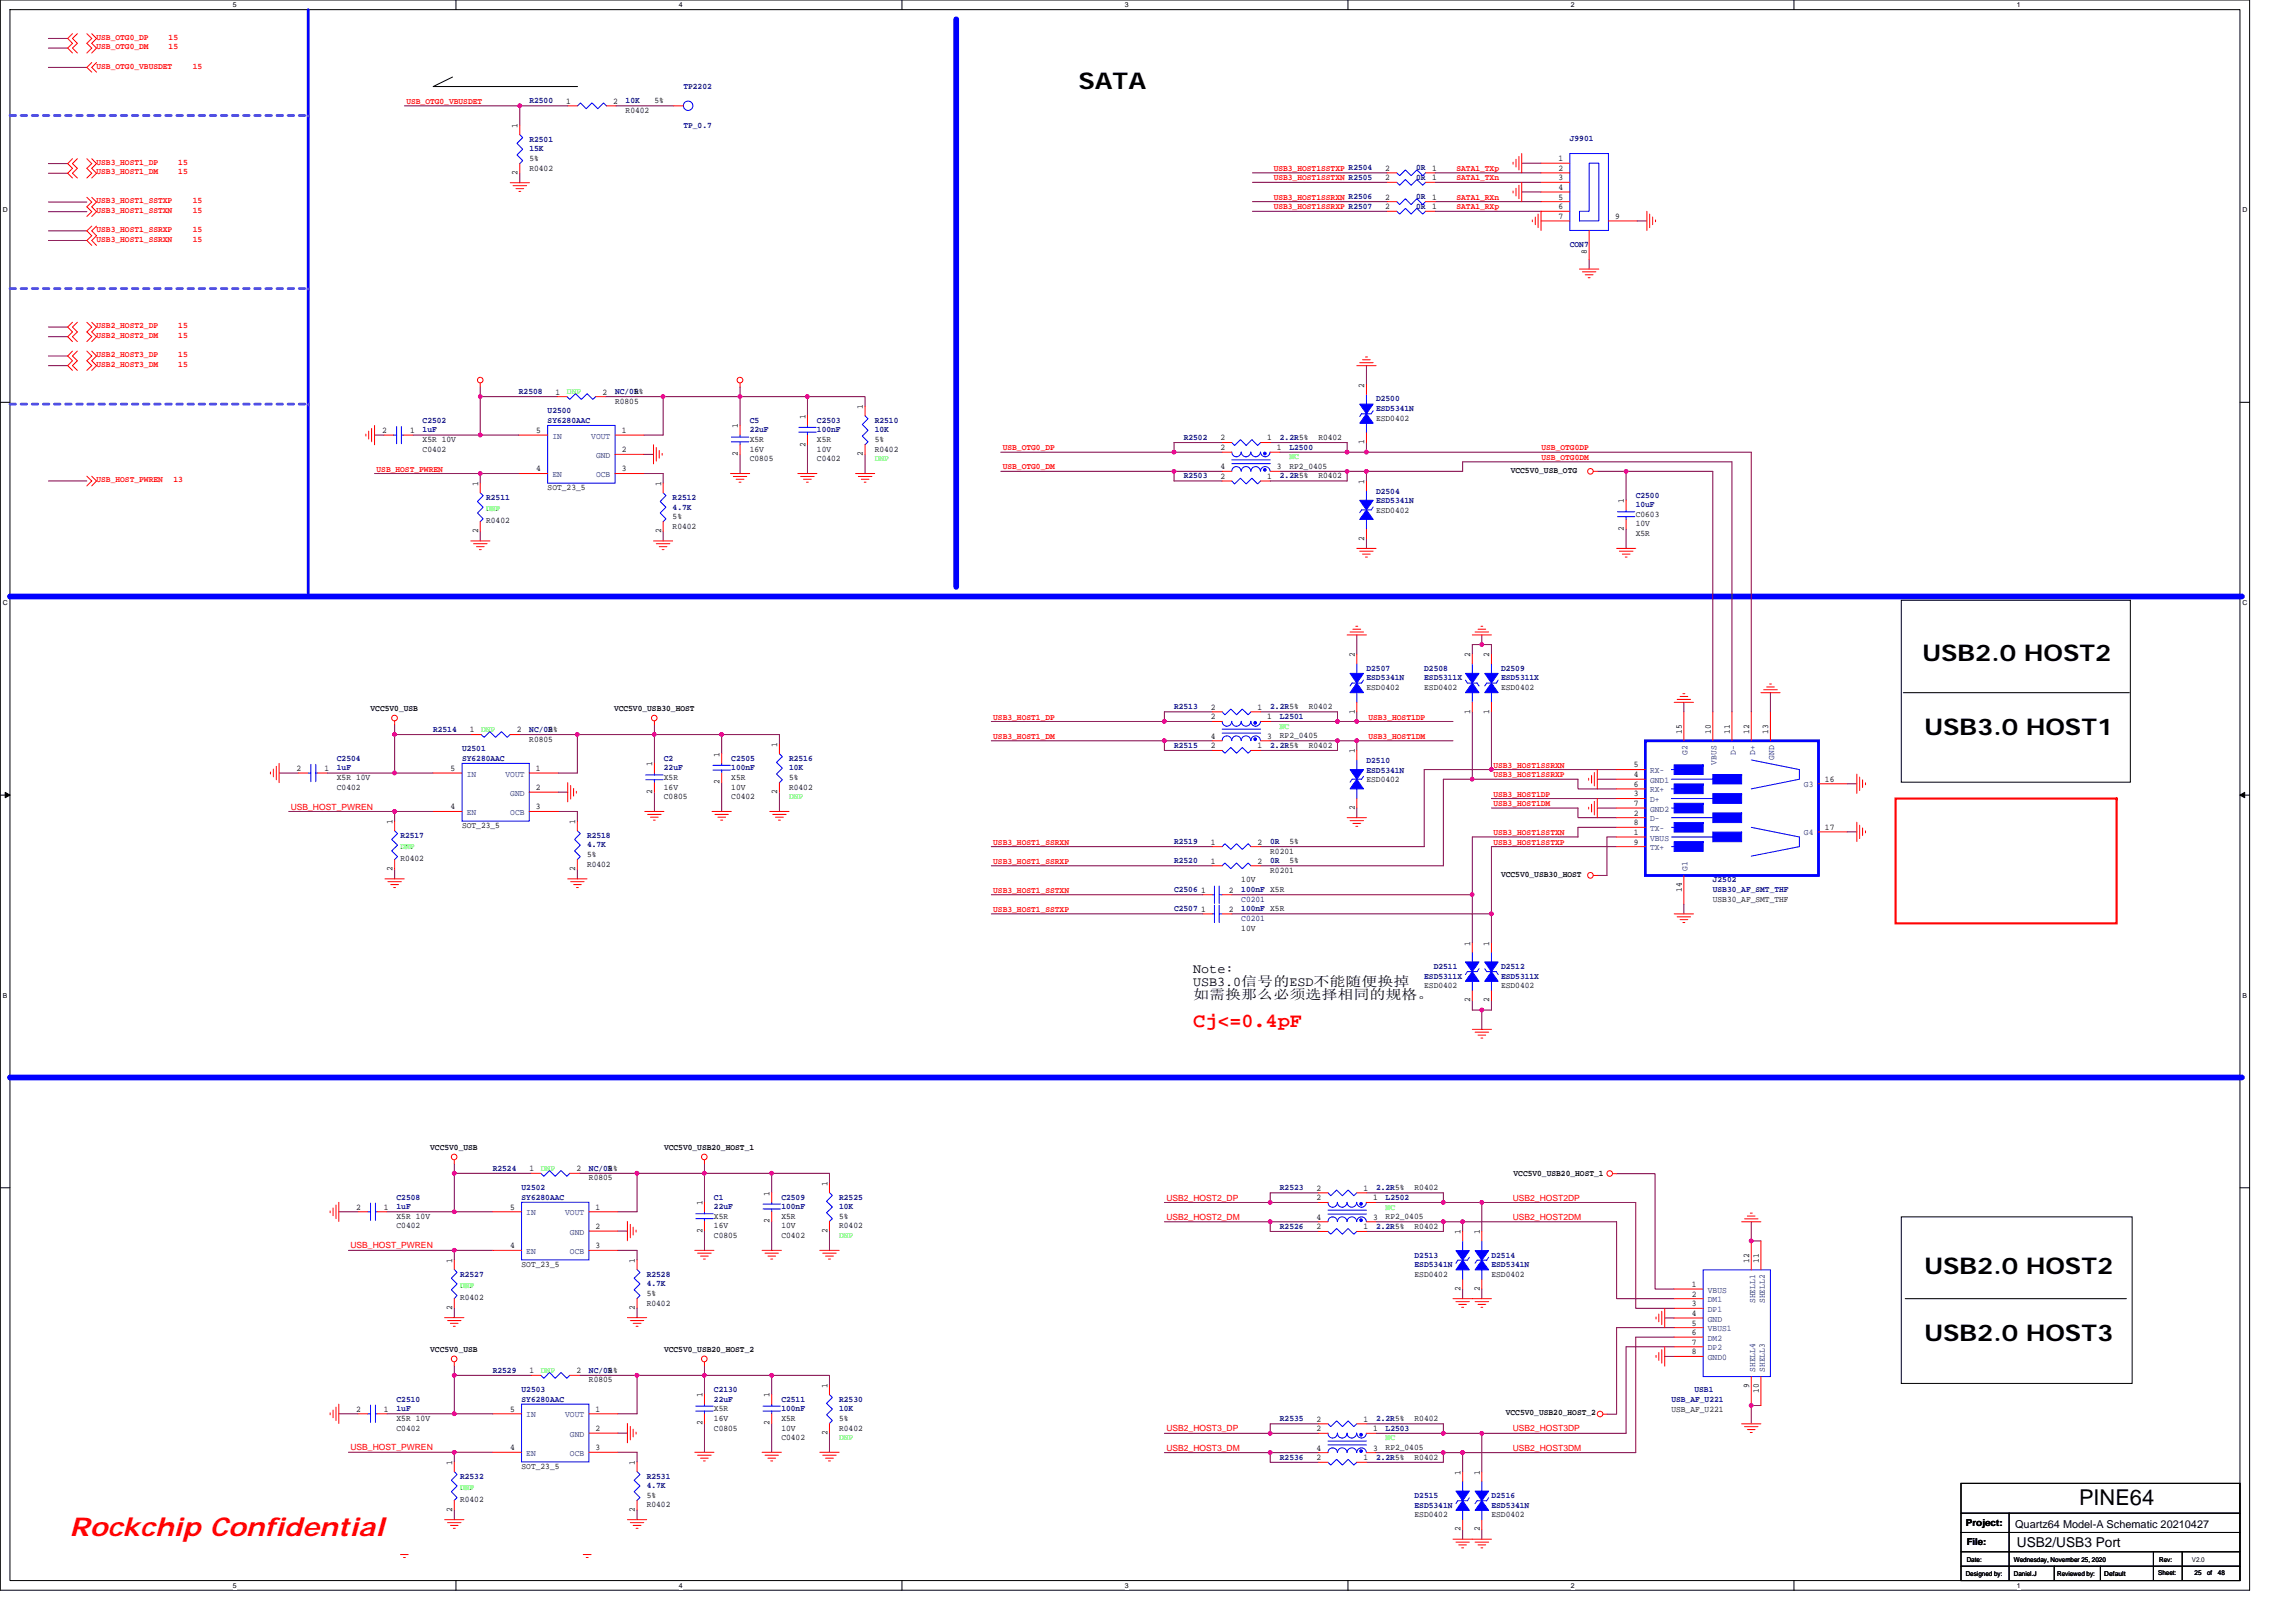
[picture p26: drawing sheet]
<svg xmlns="http://www.w3.org/2000/svg" width="297mm" height="210mm" viewBox="0 0 297 210" stroke-linecap="round" stroke-linejoin="round" font-family="sans-serif">
<defs><g id="words">
<text font-size="3.3" fill="#f00" x="9" y="198.7">Rockchip Confidential</text>
<g font-size="3">
<text x="139.5" y="11.5">SATA</text>
<text x="248.7" y="85.5">USB2.0 HOST2</text>
<text x="249" y="95.1">USB3.0 HOST1</text>
<text x="249" y="164.8">USB2.0 HOST2</text>
<text x="249" y="173.5">USB2.0 HOST3</text>
</g>
<text font-size="2.8" x="269" y="194.7">PINE64</text>
<text font-size="2.6" fill="#f00" x="154.4" y="132.9">Cj&lt;=0.4pF</text>
<text font-size="1.8" x="260.9" y="200.2">USB2/USB3 Port</text>
<g font-size="1.7">
<text x="154.4" y="125.8">Note:</text>
<text x="154.4" y="127.6">USB3.0信号的ESD不能随便换掉</text>
<text x="154.4" y="129.3">如需换那么必须选择相同的规格。</text>
</g>
<text font-size="1.4" x="260.7" y="197.7">Quartz64 Model-A Schematic 20210427</text>
<g font-size="1.2">
<text x="254.3" y="197.4">Project:</text>
<text x="254.4" y="199.9">File:</text>
</g>
<g font-size="1.1" fill="#f00">
<text x="12.5" y="5.1">USB_OTG0_DP</text>
<text x="21.8" y="5.1">15</text>
<text x="12.5" y="6.4">USB_OTG0_DM</text>
<text x="12.5" y="8.9">USB_OTG0_VBUSDET</text>
<text x="21.8" y="6.4">15</text>
<text x="24.9" y="8.9">15</text>
<text x="52.6" y="13.4">USB_OTG0_VBUSDET</text>
<text x="12.5" y="21.3">USB3_HOST1_DP</text>
<text x="12.5" y="22.6">USB3_HOST1_DM</text>
<text x="23.1" y="21.3">15</text>
<text x="23.1" y="22.6">15</text>
<text x="164.8" y="23.3">USB3_HOST1SSTXN R2505</text>
<text x="164.8" y="22.1">USB3_HOST1SSTXP R2504</text>
<text x="188.4" y="22.1">SATA1_TXp</text>
<text x="188.4" y="23.3">SATA1_TXn</text>
<text x="12.5" y="26.3">USB3_HOST1_SSTXP</text>
<text x="12.5" y="27.6">USB3_HOST1_SSTXN</text>
<text x="24.9" y="26.3">15</text>
<text x="24.9" y="27.6">15</text>
<text x="164.8" y="27.1">USB3_HOST1SSRXP R2507</text>
<text x="164.8" y="25.8">USB3_HOST1SSRXN R2506</text>
<text x="188.4" y="25.8">SATA1_RXn</text>
<text x="188.4" y="27.1">SATA1_RXp</text>
<text x="12.5" y="30">USB3_HOST1_SSRXP</text>
<text x="12.5" y="31.3">USB3_HOST1_SSRXN</text>
<text x="24.9" y="30">15</text>
<text x="24.9" y="31.3">15</text>
<text x="12.5" y="42.5">USB2_HOST2_DP</text>
<text x="12.5" y="43.7">USB2_HOST2_DM</text>
<text x="12.5" y="46.2">USB2_HOST3_DP</text>
<text x="12.5" y="47.5">USB2_HOST3_DM</text>
<text x="23.1" y="42.5">15</text>
<text x="23.1" y="43.7">15</text>
<text x="23.1" y="46.2">15</text>
<text x="23.1" y="47.5">15</text>
<text x="129.7" y="58.3">USB_OTG0_DP</text>
<text x="199.4" y="58.3">USB_OTG0DP</text>
<text x="199.4" y="59.5">USB_OTG0DM</text>
<text x="12.5" y="62.4">USB_HOST_PWREN</text>
<text x="22.5" y="62.4">13</text>
<text x="48.7" y="61">USB_HOST_PWREN</text>
<text x="129.7" y="60.7">USB_OTG0_DM</text>
<text x="128.5" y="93.1">USB3_HOST1_DP</text>
<text x="128.5" y="95.6">USB3_HOST1_DM</text>
<text x="177" y="93.1">USB3_HOST1DP</text>
<text x="177" y="95.6">USB3_HOST1DM</text>
<text x="193.2" y="99.3">USB3_HOST1SSRXN</text>
<text x="193.2" y="100.6">USB3_HOST1SSRXP</text>
<text x="37.6" y="104.7">USB_HOST_PWREN</text>
<text x="193.2" y="103.1">USB3_HOST1DP</text>
<text x="193.2" y="104.3">USB3_HOST1DM</text>
<text x="128.5" y="109.3">USB3_HOST1_SSRXN</text>
<text x="128.5" y="111.8">USB3_HOST1_SSRXP</text>
<text x="193.2" y="109.3">USB3_HOST1SSTXP</text>
<text x="193.2" y="108">USB3_HOST1SSTXN</text>
<text x="128.5" y="115.5">USB3_HOST1_SSTXN</text>
<text x="128.5" y="118">USB3_HOST1_SSTXP</text>
<text x="150.9" y="155.3">USB2_HOST2_DP</text>
<text x="195.7" y="155.3">USB2_HOST2DP</text>
<text x="45.3" y="161.5">USB_HOST_PWREN</text>
<text x="150.9" y="157.8">USB2_HOST2_DM</text>
<text x="195.7" y="157.8">USB2_HOST2DM</text>
<text x="150.9" y="185.2">USB2_HOST3_DP</text>
<text x="195.7" y="185.2">USB2_HOST3DP</text>
<text x="45.3" y="187.6">USB_HOST_PWREN</text>
<text x="150.9" y="187.7">USB2_HOST3_DM</text>
<text x="195.7" y="187.7">USB2_HOST3DM</text>
</g>
<g font-size="1.1" fill="#000080">
<text x="88.4" y="11.5">TP2202</text>
<text x="68.5" y="13.4">R2500</text>
<text x="80.9" y="13.4">10K</text>
<text x="88.4" y="16.6">TP_0.7</text>
<text x="68.5" y="18.3">R2501</text>
<text x="68.5" y="19.6">15K</text>
<text x="183.2" y="23.3">0R</text>
<text x="183.2" y="22">0R</text>
<text x="203.1" y="18.3">J9901</text>
<text x="183.2" y="27">0R</text>
<text x="183.2" y="25.7">0R</text>
<text x="203.1" y="32">CON7</text>
<text x="67.1" y="51">R2508</text>
<text x="70.9" y="53.5">U2500</text>
<text x="79.6" y="51">NC/0R</text>
<text x="178" y="51.9">D2500</text>
<text x="178" y="53.2">ESD5341N</text>
<text x="54.7" y="54.7">C2502</text>
<text x="54.7" y="56">1uF</text>
<text x="70.9" y="54.7">SY6280AAC</text>
<text x="97" y="54.7">C5</text>
<text x="97" y="56">22uF</text>
<text x="105.7" y="54.7">C2503</text>
<text x="105.7" y="56">100nF</text>
<text x="113.2" y="54.7">R2510</text>
<text x="113.2" y="56">10K</text>
<text x="153.1" y="56.9">R2502</text>
<text x="165.6" y="56.9">2.2R5%</text>
<text x="166.8" y="58.2">L2500</text>
<text x="62.9" y="64.7">R2511</text>
<text x="87" y="64.7">R2512</text>
<text x="87" y="65.9">4.7K</text>
<text x="153.1" y="61.9">R2503</text>
<text x="165.6" y="61.9">2.2R5%</text>
<text x="178" y="63.9">D2504</text>
<text x="178" y="65.1">ESD5341N</text>
<text x="211.6" y="64.4">C2500</text>
<text x="211.6" y="65.6">10uF</text>
<text x="176.8" y="86.8">D2507</text>
<text x="176.8" y="88">ESD5341N</text>
<text x="184.3" y="86.8">D2508</text>
<text x="184.3" y="88">ESD5311X</text>
<text x="194.2" y="86.8">D2509</text>
<text x="194.2" y="88">ESD5311X</text>
<text x="56" y="94.7">R2514</text>
<text x="68.5" y="94.7">NC/0R</text>
<text x="151.9" y="91.8">R2513</text>
<text x="164.3" y="91.8">2.2R5%</text>
<text x="165.6" y="93">L2501</text>
<text x="43.6" y="98.4">C2504</text>
<text x="43.6" y="99.7">1uF</text>
<text x="59.8" y="97.2">U2501</text>
<text x="59.8" y="98.4">SY6280AAC</text>
<text x="85.9" y="98.4">C2</text>
<text x="85.9" y="99.7">22uF</text>
<text x="94.6" y="98.4">C2505</text>
<text x="94.6" y="99.7">100nF</text>
<text x="102.1" y="98.4">R2516</text>
<text x="102.1" y="99.7">10K</text>
<text x="151.9" y="96.8">R2515</text>
<text x="164.3" y="96.8">2.2R5%</text>
<text x="176.8" y="98.7">D2510</text>
<text x="176.8" y="100">ESD5341N</text>
<text x="51.8" y="108.4">R2517</text>
<text x="75.9" y="108.4">R2518</text>
<text x="75.9" y="109.6">4.7K</text>
<text x="151.9" y="111.7">R2520</text>
<text x="151.9" y="109.2">R2519</text>
<text x="164.3" y="111.7">0R</text>
<text x="164.3" y="109.2">0R</text>
<text x="151.9" y="115.4">C2506</text>
<text x="151.9" y="117.9">C2507</text>
<text x="160.6" y="115.4">100nF X5R</text>
<text x="160.6" y="117.9">100nF X5R</text>
<text x="160.6" y="116.7">C0201</text>
<text x="160.6" y="119.1">C0201</text>
<text x="221.6" y="114.2">J2502</text>
<text x="221.6" y="115.4">USB30_AF_SMT_THF</text>
<text x="185.5" y="125.4">D2511</text>
<text x="194.2" y="125.4">D2512</text>
<text x="184.3" y="126.6">ESD5311X</text>
<text x="194.2" y="126.6">ESD5311X</text>
<text x="51.3" y="155.2">C2508</text>
<text x="63.7" y="151.5">R2524</text>
<text x="67.5" y="154">U2502</text>
<text x="67.5" y="155.2">SY6280AAC</text>
<text x="76.2" y="151.5">NC/0R</text>
<text x="92.4" y="155.2">C1</text>
<text x="101.1" y="155.2">C2509</text>
<text x="108.6" y="155.2">R2525</text>
<text x="165.6" y="154">R2523</text>
<text x="178" y="154">2.2R5%</text>
<text x="179.3" y="155.2">L2502</text>
<text x="51.3" y="156.5">1uF</text>
<text x="92.4" y="156.5">22uF</text>
<text x="101.1" y="156.5">100nF</text>
<text x="108.6" y="156.5">10K</text>
<text x="165.6" y="159">R2526</text>
<text x="178" y="159">2.2R5%</text>
<text x="59.5" y="165.2">R2527</text>
<text x="83.7" y="165.2">R2528</text>
<text x="83.7" y="166.4">4.7K</text>
<text x="183" y="162.7">D2513</text>
<text x="183" y="164">ESD5341N</text>
<text x="193" y="162.7">D2514</text>
<text x="193" y="164">ESD5341N</text>
<text x="63.7" y="177.6">R2529</text>
<text x="76.2" y="177.6">NC/0R</text>
<text x="51.3" y="181.4">C2510</text>
<text x="51.3" y="182.6">1uF</text>
<text x="67.5" y="180.1">U2503</text>
<text x="67.5" y="181.4">SY6280AAC</text>
<text x="92.4" y="180.1">C2130</text>
<text x="92.4" y="181.4">22uF</text>
<text x="101.1" y="181.4">C2511</text>
<text x="101.1" y="182.6">100nF</text>
<text x="108.6" y="181.4">R2530</text>
<text x="108.6" y="182.6">10K</text>
<text x="165.6" y="183.9">R2535</text>
<text x="178" y="183.9">2.2R5%</text>
<text x="179.3" y="185.1">L2503</text>
<text x="216.2" y="181.4">USB_AF_U221</text>
<text x="219.2" y="180.1">USB1</text>
<text x="59.5" y="191.3">R2532</text>
<text x="83.7" y="191.3">R2531</text>
<text x="165.6" y="188.8">R2536</text>
<text x="178" y="188.8">2.2R5%</text>
<text x="83.7" y="192.5">4.7K</text>
<text x="183" y="193.8">D2515</text>
<text x="183" y="195.1">ESD5341N</text>
<text x="193" y="193.8">D2516</text>
<text x="193" y="195.1">ESD5341N</text>
</g>
<g font-size="1.1">
<text x="67" y="16.6" transform="rotate(-90 67 16.6)">1</text>
<text x="73.2" y="13.4">1</text>
<text x="79.3" y="13.4">2</text>
<text x="80.9" y="14.6">R0402</text>
<text x="84.7" y="13.4">5%</text>
<text x="67" y="22.6" transform="rotate(-90 67 22.6)">2</text>
<text x="68.5" y="22.1">R0402</text>
<text x="68.5" y="20.8">5%</text>
<text x="179.2" y="23.3">2</text>
<text x="179.2" y="22.1">2</text>
<text x="185.3" y="23.3">1</text>
<text x="185.3" y="22.1">1</text>
<text x="201.6" y="20.8">1</text>
<text x="201.6" y="22.1">2</text>
<text x="201.6" y="23.3">3</text>
<text x="179.2" y="27.1">2</text>
<text x="179.2" y="25.8">2</text>
<text x="185.3" y="27.1">1</text>
<text x="185.3" y="25.8">1</text>
<text x="201.6" y="24.6">4</text>
<text x="201.6" y="25.8">5</text>
<text x="201.6" y="27.1">6</text>
<text x="201.6" y="28.3">7</text>
<text x="209" y="28.3">9</text>
<text x="205.3" y="32.9" transform="rotate(-90 205.3 32.9)">8</text>
<text x="71.9" y="51">1</text>
<text x="77.9" y="51">2</text>
<text x="79.6" y="52.2">R0805</text>
<text x="82" y="51">5%</text>
<text x="111.6" y="52.9" transform="rotate(-90 111.6 52.9)">1</text>
<text x="176.5" y="50.2" transform="rotate(-90 176.5 50.2)">2</text>
<text x="49.5" y="56">2</text>
<text x="53" y="56">1</text>
<text x="54.7" y="58.4">C0402</text>
<text x="54.7" y="57.2">X5R 10V</text>
<text x="69.4" y="56">5</text>
<text x="80.4" y="56">1</text>
<text x="80.4" y="58.5">2</text>
<text x="95.5" y="59" transform="rotate(-90 95.5 59)">2</text>
<text x="95.5" y="55.4" transform="rotate(-90 95.5 55.4)">1</text>
<text x="97" y="59.7">C0805</text>
<text x="97" y="57.2">X5R</text>
<text x="97" y="58.4">16V</text>
<text x="104.2" y="57.8" transform="rotate(-90 104.2 57.8)">2</text>
<text x="104.2" y="54.2" transform="rotate(-90 104.2 54.2)">1</text>
<text x="105.7" y="59.7">C0402</text>
<text x="105.7" y="57.2">X5R</text>
<text x="105.7" y="58.4">10V</text>
<text x="111.6" y="59" transform="rotate(-90 111.6 59)">2</text>
<text x="113.2" y="58.4">R0402</text>
<text x="113.2" y="57.2">5%</text>
<text x="157.9" y="58.2">2</text>
<text x="157.9" y="57">2</text>
<text x="164" y="57">1</text>
<text x="165.2" y="58.2">1</text>
<text x="170.6" y="56.9">R0402</text>
<text x="176.5" y="57.5" transform="rotate(-90 176.5 57.5)">1</text>
<text x="178" y="54.4">ESD0402</text>
<text x="61.9" y="62.9" transform="rotate(-90 61.9 62.9)">1</text>
<text x="69.4" y="61">4</text>
<text x="70.9" y="63.4">SOT_23_5</text>
<text x="80.4" y="61">3</text>
<text x="85.5" y="62.9" transform="rotate(-90 85.5 62.9)">1</text>
<text x="157.9" y="60.7">4</text>
<text x="157.9" y="62">2</text>
<text x="164" y="62">1</text>
<text x="165.2" y="60.7">3</text>
<text x="166.8" y="60.7">RP2_0405</text>
<text x="170.6" y="61.9">R0402</text>
<text x="176.5" y="62.6" transform="rotate(-90 176.5 62.6)">1</text>
<text x="195.4" y="61.2">VCC5V0_USB_OTG</text>
<text x="210.1" y="65.1" transform="rotate(-90 210.1 65.1)">1</text>
<text x="61.9" y="69" transform="rotate(-90 61.9 69)">2</text>
<text x="62.9" y="67.7">R0402</text>
<text x="85.5" y="69" transform="rotate(-90 85.5 69)">2</text>
<text x="87" y="68.4">R0402</text>
<text x="87" y="67.1">5%</text>
<text x="176.5" y="69.9" transform="rotate(-90 176.5 69.9)">2</text>
<text x="178" y="66.4">ESD0402</text>
<text x="210.1" y="68.7" transform="rotate(-90 210.1 68.7)">2</text>
<text x="211.6" y="66.9">C0603</text>
<text x="211.6" y="69.4">X5R</text>
<text x="211.6" y="68.1">10V</text>
<text x="175.3" y="85" transform="rotate(-90 175.3 85)">2</text>
<text x="176.8" y="89.3">ESD0402</text>
<text x="184.3" y="89.3">ESD0402</text>
<text x="190.2" y="85" transform="rotate(-90 190.2 85)">2</text>
<text x="192.7" y="85" transform="rotate(-90 192.7 85)">2</text>
<text x="194.2" y="89.3">ESD0402</text>
<text x="47.9" y="91.9">VCC5V0_USB</text>
<text x="60.8" y="94.8">1</text>
<text x="66.9" y="94.8">2</text>
<text x="68.5" y="95.9">R0805</text>
<text x="71" y="94.7">5%</text>
<text x="79.4" y="91.9">VCC5V0_USB30_HOST</text>
<text x="156.6" y="93.1">2</text>
<text x="156.6" y="95.6">4</text>
<text x="156.6" y="91.8">2</text>
<text x="162.7" y="91.8">1</text>
<text x="164" y="93.1">1</text>
<text x="164" y="95.6">3</text>
<text x="165.6" y="95.5">RP2_0405</text>
<text x="169.3" y="91.8">R0402</text>
<text x="175.3" y="92.4" transform="rotate(-90 175.3 92.4)">1</text>
<text x="190.2" y="92.4" transform="rotate(-90 190.2 92.4)">1</text>
<text x="192.7" y="92.4" transform="rotate(-90 192.7 92.4)">1</text>
<text x="217.6" y="95" transform="rotate(-90 217.6 95)">15</text>
<text x="221.3" y="95" transform="rotate(-90 221.3 95)">10</text>
<text x="223.8" y="95" transform="rotate(-90 223.8 95)">11</text>
<text x="226.3" y="95" transform="rotate(-90 226.3 95)">12</text>
<text x="228.8" y="95" transform="rotate(-90 228.8 95)">13</text>
<text x="38.4" y="99.7">2</text>
<text x="42" y="99.7">1</text>
<text x="43.6" y="100.9">X5R 10V</text>
<text x="58.3" y="99.7">5</text>
<text x="69.3" y="99.7">1</text>
<text x="84.4" y="99.1" transform="rotate(-90 84.4 99.1)">1</text>
<text x="85.9" y="100.9">X5R</text>
<text x="93.1" y="101.5" transform="rotate(-90 93.1 101.5)">2</text>
<text x="93.1" y="97.9" transform="rotate(-90 93.1 97.9)">1</text>
<text x="94.6" y="100.9">X5R</text>
<text x="100.6" y="96.6" transform="rotate(-90 100.6 96.6)">1</text>
<text x="102.1" y="100.9">5%</text>
<text x="156.6" y="96.8">2</text>
<text x="162.7" y="96.8">1</text>
<text x="169.3" y="96.8">R0402</text>
<text x="175.3" y="97.5" transform="rotate(-90 175.3 97.5)">1</text>
<text x="176.8" y="101.2">ESD0402</text>
<text x="211.4" y="100.5">4</text>
<text x="211.4" y="99.3">5</text>
<text x="211.4" y="101.8">6</text>
<text x="236.1" y="101.1">16</text>
<text x="43.6" y="102.2">C0402</text>
<text x="50.8" y="106.6" transform="rotate(-90 50.8 106.6)">1</text>
<text x="58.3" y="104.7">4</text>
<text x="59.8" y="107.1">SOT_23_5</text>
<text x="69.3" y="104.7">3</text>
<text x="69.3" y="102.2">2</text>
<text x="74.4" y="106.6" transform="rotate(-90 74.4 106.6)">1</text>
<text x="84.4" y="102.7" transform="rotate(-90 84.4 102.7)">2</text>
<text x="85.9" y="103.4">C0805</text>
<text x="85.9" y="102.2">16V</text>
<text x="94.6" y="103.4">C0402</text>
<text x="94.6" y="102.2">10V</text>
<text x="100.6" y="102.7" transform="rotate(-90 100.6 102.7)">2</text>
<text x="102.1" y="102.2">R0402</text>
<text x="175.3" y="104.8" transform="rotate(-90 175.3 104.8)">2</text>
<text x="211.4" y="105.5">2</text>
<text x="211.4" y="103">3</text>
<text x="211.4" y="104.3">7</text>
<text x="211.4" y="106.8">8</text>
<text x="236.1" y="107.4">17</text>
<text x="50.8" y="112.7" transform="rotate(-90 50.8 112.7)">2</text>
<text x="51.8" y="111.4">R0402</text>
<text x="74.4" y="112.7" transform="rotate(-90 74.4 112.7)">2</text>
<text x="75.9" y="112.1">R0402</text>
<text x="75.9" y="110.9">5%</text>
<text x="156.6" y="111.7">1</text>
<text x="156.6" y="109.3">1</text>
<text x="162.7" y="111.7">2</text>
<text x="162.7" y="109.3">2</text>
<text x="164.3" y="112.9">R0201</text>
<text x="164.3" y="110.4">R0201</text>
<text x="166.8" y="111.7">5%</text>
<text x="166.8" y="109.2">5%</text>
<text x="194.2" y="113.4">VCC5V0_USB30_HOST</text>
<text x="211.4" y="108">1</text>
<text x="211.4" y="109.3">9</text>
<text x="155.4" y="115.5">1</text>
<text x="155.4" y="118">1</text>
<text x="159" y="115.5">2</text>
<text x="159" y="118">2</text>
<text x="160.6" y="114.2">10V</text>
<text x="217.6" y="115.4" transform="rotate(-90 217.6 115.4)">14</text>
<text x="221.6" y="116.7">USB30_AF_SMT_THF</text>
<text x="160.6" y="120.4">10V</text>
<text x="190.2" y="122.3" transform="rotate(-90 190.2 122.3)">1</text>
<text x="192.7" y="122.3" transform="rotate(-90 192.7 122.3)">1</text>
<text x="184.3" y="127.9">ESD0402</text>
<text x="190.2" y="129.7" transform="rotate(-90 190.2 129.7)">2</text>
<text x="192.7" y="129.7" transform="rotate(-90 192.7 129.7)">2</text>
<text x="194.2" y="127.9">ESD0402</text>
<text x="55.7" y="148.7">VCC5V0_USB</text>
<text x="85.9" y="148.7">VCC5V0_USB20_HOST_1</text>
<text x="68.5" y="151.5">1</text>
<text x="74.6" y="151.5">2</text>
<text x="76.2" y="152.7">R0805</text>
<text x="78.7" y="151.5">5%</text>
<text x="90.9" y="155.9" transform="rotate(-90 90.9 155.9)">1</text>
<text x="99.6" y="154.7" transform="rotate(-90 99.6 154.7)">1</text>
<text x="107" y="153.4" transform="rotate(-90 107 153.4)">1</text>
<text x="170.3" y="155.3">2</text>
<text x="170.3" y="154.1">2</text>
<text x="176.4" y="154.1">1</text>
<text x="177.6" y="155.3">1</text>
<text x="183" y="154">R0402</text>
<text x="195.8" y="152.1">VCC5V0_USB20_HOST_1</text>
<text x="46.1" y="156.5">2</text>
<text x="49.7" y="156.5">1</text>
<text x="51.3" y="158.9">C0402</text>
<text x="51.3" y="157.7">X5R 10V</text>
<text x="66" y="161.5">4</text>
<text x="66" y="156.5">5</text>
<text x="77.1" y="156.5">1</text>
<text x="77.1" y="161.5">3</text>
<text x="77.1" y="159">2</text>
<text x="90.9" y="159.5" transform="rotate(-90 90.9 159.5)">2</text>
<text x="92.4" y="160.2">C0805</text>
<text x="92.4" y="157.7">X5R</text>
<text x="92.4" y="158.9">16V</text>
<text x="99.6" y="158.3" transform="rotate(-90 99.6 158.3)">2</text>
<text x="101.1" y="160.2">C0402</text>
<text x="101.1" y="157.7">X5R</text>
<text x="101.1" y="158.9">10V</text>
<text x="107" y="159.5" transform="rotate(-90 107 159.5)">2</text>
<text x="108.6" y="158.9">R0402</text>
<text x="108.6" y="157.7">5%</text>
<text x="170.3" y="157.8">4</text>
<text x="170.3" y="159">2</text>
<text x="176.4" y="159">1</text>
<text x="177.6" y="157.8">3</text>
<text x="179.3" y="157.7">RP2_0405</text>
<text x="183" y="159">R0402</text>
<text x="189" y="159.7" transform="rotate(-90 189 159.7)">1</text>
<text x="191.4" y="159.7" transform="rotate(-90 191.4 159.7)">1</text>
<text x="58.5" y="163.4" transform="rotate(-90 58.5 163.4)">1</text>
<text x="67.5" y="163.9">SOT_23_5</text>
<text x="82.1" y="163.4" transform="rotate(-90 82.1 163.4)">1</text>
<text x="83.7" y="167.7">5%</text>
<text x="183" y="165.2">ESD0402</text>
<text x="189" y="167" transform="rotate(-90 189 167)">2</text>
<text x="191.4" y="167" transform="rotate(-90 191.4 167)">2</text>
<text x="193" y="165.2">ESD0402</text>
<text x="218.9" y="166.5">1</text>
<text x="218.9" y="167.7">2</text>
<text x="226.3" y="163.4" transform="rotate(-90 226.3 163.4)">12</text>
<text x="227.5" y="163.4" transform="rotate(-90 227.5 163.4)">11</text>
<text x="58.5" y="169.5" transform="rotate(-90 58.5 169.5)">2</text>
<text x="59.5" y="168.1">R0402</text>
<text x="82.1" y="169.5" transform="rotate(-90 82.1 169.5)">2</text>
<text x="83.7" y="168.9">R0402</text>
<text x="218.9" y="169">3</text>
<text x="218.9" y="170.2">4</text>
<text x="218.9" y="171.5">5</text>
<text x="218.9" y="172.7">6</text>
<text x="218.9" y="174">7</text>
<text x="55.7" y="174.9">VCC5V0_USB</text>
<text x="68.5" y="177.7">1</text>
<text x="74.6" y="177.7">2</text>
<text x="76.2" y="178.9">R0805</text>
<text x="78.7" y="177.6">5%</text>
<text x="85.9" y="174.9">VCC5V0_USB20_HOST_2</text>
<text x="107" y="179.6" transform="rotate(-90 107 179.6)">1</text>
<text x="218.9" y="175.2">8</text>
<text x="226.3" y="179.6" transform="rotate(-90 226.3 179.6)">9</text>
<text x="46.1" y="182.6">2</text>
<text x="49.7" y="182.6">1</text>
<text x="51.3" y="185.1">C0402</text>
<text x="51.3" y="183.8">X5R 10V</text>
<text x="66" y="182.6">5</text>
<text x="77.1" y="182.6">1</text>
<text x="77.1" y="185.1">2</text>
<text x="90.9" y="184.4" transform="rotate(-90 90.9 184.4)">2</text>
<text x="90.9" y="180.8" transform="rotate(-90 90.9 180.8)">1</text>
<text x="92.4" y="185.1">C0805</text>
<text x="92.4" y="182.6">X5R</text>
<text x="92.4" y="183.8">16V</text>
<text x="99.6" y="184.4" transform="rotate(-90 99.6 184.4)">2</text>
<text x="99.6" y="180.8" transform="rotate(-90 99.6 180.8)">1</text>
<text x="101.1" y="183.8">X5R</text>
<text x="101.1" y="185.1">10V</text>
<text x="107" y="185.6" transform="rotate(-90 107 185.6)">2</text>
<text x="108.6" y="185.1">R0402</text>
<text x="108.6" y="183.8">5%</text>
<text x="170.3" y="185.2">2</text>
<text x="170.3" y="183.9">2</text>
<text x="176.4" y="183.9">1</text>
<text x="177.6" y="185.2">1</text>
<text x="183" y="183.9">R0402</text>
<text x="194.8" y="183.1">VCC5V0_USB20_HOST_2</text>
<text x="216.2" y="182.6">USB_AF_U221</text>
<text x="227.5" y="180.2" transform="rotate(-90 227.5 180.2)">10</text>
<text x="58.5" y="189.5" transform="rotate(-90 58.5 189.5)">1</text>
<text x="66" y="187.6">4</text>
<text x="67.5" y="190.1">SOT_23_5</text>
<text x="77.1" y="187.6">3</text>
<text x="82.1" y="189.5" transform="rotate(-90 82.1 189.5)">1</text>
<text x="101.1" y="186.3">C0402</text>
<text x="170.3" y="187.7">4</text>
<text x="170.3" y="188.9">2</text>
<text x="176.4" y="188.9">1</text>
<text x="177.6" y="187.7">3</text>
<text x="179.3" y="187.6">RP2_0405</text>
<text x="183" y="188.8">R0402</text>
<text x="189" y="190.8" transform="rotate(-90 189 190.8)">1</text>
<text x="191.4" y="190.8" transform="rotate(-90 191.4 190.8)">1</text>
<text x="58.5" y="195.6" transform="rotate(-90 58.5 195.6)">2</text>
<text x="59.5" y="194.3">R0402</text>
<text x="82.1" y="195.6" transform="rotate(-90 82.1 195.6)">2</text>
<text x="83.7" y="195">R0402</text>
<text x="83.7" y="193.8">5%</text>
<text x="183" y="196.3">ESD0402</text>
<text x="193" y="196.3">ESD0402</text>
<text x="189" y="198.1" transform="rotate(-90 189 198.1)">2</text>
<text x="191.4" y="198.1" transform="rotate(-90 191.4 198.1)">2</text>
</g>
<g font-size="1.1" fill="#0f0">
<text x="73.3" y="51">DNP</text>
<text x="113.2" y="59.7">DNP</text>
<text x="166.8" y="59.4">NC</text>
<text x="62.9" y="66.2">DNP</text>
<text x="62.2" y="94.7">DNP</text>
<text x="165.6" y="94.3">NC</text>
<text x="102.1" y="103.4">DNP</text>
<text x="51.8" y="109.9">DNP</text>
<text x="70" y="151.5">DNP</text>
<text x="108.6" y="160.2">DNP</text>
<text x="179.3" y="156.5">NC</text>
<text x="59.5" y="166.7">DNP</text>
<text x="70" y="177.6">DNP</text>
<text x="108.6" y="186.3">DNP</text>
<text x="179.3" y="186.4">NC</text>
<text x="59.5" y="192.8">DNP</text>
</g>
<g font-size="1.1" fill="#004080">
<text x="71.5" y="56.8">IN</text>
<text x="76.5" y="56.8">VOUT</text>
<text x="77.1" y="59.3">GND</text>
<text x="71.5" y="61.7">EN</text>
<text x="77.1" y="61.7">OCB</text>
<text x="60.4" y="100.5">IN</text>
<text x="65.4" y="100.5">VOUT</text>
<text x="213.5" y="101.3">GND1</text>
<text x="213.5" y="100">RX-</text>
<text x="218.3" y="97.7" transform="rotate(-90 218.3 97.7)">G2</text>
<text x="222.1" y="98.9" transform="rotate(-90 222.1 98.9)">VBUS</text>
<text x="224.6" y="97.7" transform="rotate(-90 224.6 97.7)">D-</text>
<text x="227.1" y="97.7" transform="rotate(-90 227.1 97.7)">D+</text>
<text x="229.5" y="98.3" transform="rotate(-90 229.5 98.3)">GND</text>
<text x="233.4" y="101.9">G3</text>
<text x="60.4" y="105.5">EN</text>
<text x="66" y="105.5">OCB</text>
<text x="66" y="103">GND</text>
<text x="213.5" y="106.3">D-</text>
<text x="213.5" y="103.8">D+</text>
<text x="213.5" y="102.5">RX+</text>
<text x="213.5" y="105">GND2</text>
<text x="213.5" y="107.5">TX-</text>
<text x="213.5" y="108.8">VBUS</text>
<text x="213.5" y="110">TX+</text>
<text x="218.3" y="112.6" transform="rotate(-90 218.3 112.6)">G1</text>
<text x="233.4" y="108.1">G4</text>
<text x="68.1" y="157.2">IN</text>
<text x="73.1" y="157.2">VOUT</text>
<text x="73.7" y="159.7">GND</text>
<text x="68.1" y="162.2">EN</text>
<text x="73.7" y="162.2">OCB</text>
<text x="221" y="167.2">VBUS</text>
<text x="221" y="168.5">DM1</text>
<text x="221" y="169.7">DP1</text>
<text x="221" y="171">GND</text>
<text x="221" y="172.2">VBUS1</text>
<text x="221" y="173.5">DM2</text>
<text x="227.1" y="168.6" transform="rotate(-90 227.1 168.6)">SHELL1</text>
<text x="228.3" y="168.6" transform="rotate(-90 228.3 168.6)">SHELL2</text>
<text x="221" y="174.7">DP2</text>
<text x="221" y="176">GND0</text>
<text x="227.1" y="177.5" transform="rotate(-90 227.1 177.5)">SHELL4</text>
<text x="228.3" y="177.5" transform="rotate(-90 228.3 177.5)">SHELL3</text>
<text x="68.1" y="183.4">IN</text>
<text x="73.1" y="183.4">VOUT</text>
<text x="73.7" y="185.9">GND</text>
<text x="68.1" y="188.4">EN</text>
<text x="73.7" y="188.4">OCB</text>
</g>
<g font-size=".9">
<text x="30.1" y="1">5</text>
<text x="87.8" y="1">4</text>
<text x="145.5" y="1">3</text>
<text x="203.2" y="1">2</text>
<text x="260.9" y="1">1</text>
<text x=".4" y="27.5">D</text>
<text x="290.1" y="27.5">D</text>
<text x=".4" y="78.3">C</text>
<text x="290.1" y="78.3">C</text>
<text x=".4" y="129.1">B</text>
<text x="290.1" y="129.1">B</text>
<text x="254.3" y="203.9">Designed by:</text>
<text x="254.4" y="202.1">Date:</text>
<text x="260.5" y="202.1">Wednesday, November 25, 2020</text>
<text x="260.5" y="203.9">Daniel.J</text>
<text x="266.1" y="203.9">Reviewed by:</text>
<text x="272.2" y="203.9">Default</text>
<text x="279.2" y="203.8">Sheet:</text>
<text x="279.3" y="202.1">Rev:</text>
<text x="283.6" y="202.1">V2.0</text>
<text x="283.9" y="203.8">25</text>
<text x="285.5" y="203.8">of</text>
<text x="286.9" y="203.8">48</text>
<text x="30.1" y="205.4">5</text>
<text x="87.8" y="205.4">4</text>
<text x="145.5" y="205.4">3</text>
<text x="203.2" y="205.4">2</text>
<text x="260.9" y="205.4">1</text>
</g>
</g></defs>
<path d="M0 0h291v205.7h-291zM1.3 1.2h288.5v203.3h-288.5z" fill="none" stroke="#000" stroke-width=".13"/>
<g fill="#fff">
<path d="M30.1 .1h.5v1h-.5z"/>
<path d="M30.1 204.6h.5v1h-.5z"/>
</g>
<path d="M59 0v1.2M59 204.5v1.2" fill="none" stroke="#000" stroke-width=".13"/>
<g fill="#fff">
<path d="M87.8 .1h.5v1h-.5z"/>
<path d="M87.8 204.6h.5v1h-.5z"/>
</g>
<path d="M116.7 0v1.2M116.7 204.5v1.2" fill="none" stroke="#000" stroke-width=".13"/>
<g fill="#fff">
<path d="M145.5 .1h.5v1h-.5z"/>
<path d="M145.5 204.6h.5v1h-.5z"/>
</g>
<path d="M174.4 0v1.2M174.4 204.5v1.2" fill="none" stroke="#000" stroke-width=".13"/>
<g fill="#fff">
<path d="M203.2 .1h.5v1h-.5z"/>
<path d="M203.2 204.6h.5v1h-.5z"/>
</g>
<path d="M232.1 0v1.2M232.1 204.5v1.2" fill="none" stroke="#000" stroke-width=".13"/>
<g fill="#fff">
<path d="M260.9 .1h.5v1h-.5z"/>
<path d="M260.9 204.6h.5v1h-.5z"/>
<path d="M.4 26.6h.6v1h-.6z"/>
<path d="M290.1 26.6h.6v1h-.6z"/>
<path d="M.4 77.4h.6v1h-.6z"/>
<path d="M290.1 77.4h.6v1h-.6z"/>
</g>
<path d="M0 52h1.3M289.8 52h1.2" fill="none" stroke="#000" stroke-width=".13"/>
<g fill="#fff">
<path d="M.4 128.3h.5v1h-.5z"/>
<path d="M290.1 128.3h.6v1h-.6z"/>
</g>
<path d="M0 102.9h1.3M289.8 102.9h1.2" fill="none" stroke="#000" stroke-width=".13"/>
<g fill="#000" stroke="#000" stroke-width=".13">
<path d="M.7 102.5l.6 .4-.6 .3z" fill-rule="evenodd"/>
<path d="M289.8 102.9l.6-.4v.7z" fill-rule="evenodd"/>
</g>
<g fill="#fff">
<path d="M.4 179.1h.5v1h-.5z"/>
<path d="M290.1 179.1h.6v1h-.6z"/>
</g>
<path d="M58.5 10l-2.5 1.2h18.7M246 77.7h29.6v23.5h-29.6zM246.2 89.6h29.3M0 153.7h1.3M246 157.4h29.8v21.6h-29.8zM289.8 153.7h1.2M246.5 168h28.6" fill="none" stroke="#000" stroke-width=".13"/>
<path d="M39.9 1.2v76" fill="none" stroke="#00f" stroke-width=".36"/>
<path d="M1.3 14.9h38.6M39.9 14.9h.1M1.3 37.3h38.6M39.9 37.3h.1M1.3 52.3h38.6M39.9 52.3h.1" fill="none" stroke="#8000ff" stroke-width=".36" stroke-dasharray=".7 .7"/>
<path d="M1.3 77.2h288.7M1.3 139.4h288.7" fill="none" stroke="#00f" stroke-width=".74"/>
<path d="M245.2 103.3v16.2h28.6v-16.2z" fill-rule="evenodd" fill="#fff" stroke="#f00" stroke-width=".28"/>
<g fill="none" stroke="#800040" stroke-width=".13">
<path d="M6.3 8.7h4.9M6.3 5h2.5M6.3 6.2h2.5M52.3 13.7h21.2M67.2 13.7v2.5M79.7 13.7h7.5M6.3 22.4h2.5M6.3 21.2h2.5M6.3 26.1h4.9M6.3 27.4h4.9M6.3 29.9h4.9M6.3 31.1h4.9"/>
<path d="M67.2 22.4v1.2M162 23.6h17.4M162 22.4h17.4M162 27.3h17.4M162 26.1h17.4M185.7 23.6h13.7M185.7 22.4h13.7M185.7 27.3h13.7M185.7 26.1h13.7M196.9 21.1h2.5M196.9 24.8h2.5M205.6 33.6v1.2"/>
<path d="M211.8 28.6h1.3M6.3 46.1h2.5M6.3 47.3h2.5M6.3 42.3h2.5M6.3 43.6h2.5M48.5 56.3h1.2M53.4 56.3h13.7M62.1 50.1v6.2M62.1 51.3h10M78.3 51.3h26.2M83.3 58.8h1.2M85.8 51.3v5h-2.5"/>
<path d="M95.7 50.1v4.9M95.7 58.8v2.5M104.5 51.3h7.4v1.3M104.5 51.3v2.5M104.5 57.5v3.8M111.9 58.8v2.5M129.5 58.5h22.4M158.1 57.3h-6.2v1.2h6.2M164.3 57.3h10v1.2M165.6 58.5h61v33.6M176.8 47.3v2.5M176.8 57.3v1.2"/>
<path d="M6.3 62.2h4.9M48.5 61.3h18.6M62.1 61.3v1.2M62.1 68.7v1.3M83.3 61.3h2.5v1.2M85.8 68.7v1.3M151.9 61v1.2h6.2M158.1 61h-28.6M165.6 61h23.6v-1.2h34.9v32.3M174.3 61v1.2h-10M176.8 61v1.2M176.8 69.7v1.3"/>
<path d="M206.6 61h15v31.1M210.4 61v3.7M210.4 68.5v2.5M51.1 93.8v6.2M51.1 95h9.9M67.2 95h33.6v1.3M74.7 95v5h-2.5M84.7 93.8v5M93.4 95v2.5M128.2 95.8h28.7M128.2 93.3h22.4M150.6 95.8v1.3h6.3"/>
<path d="M156.9 92.1h-6.3v1.2h6.3M163.1 92.1h9.9v1.2M164.3 93.3h23.7M164.3 95.8h23.7M173 95.8v1.3h-9.9M175.5 82.1v2.5M175.5 92.1v1.2M175.5 95.8v1.3M190.5 84.6v-1.2h2.5v1.2M190.5 92.1v8.7M191.7 82.1v1.3M193 92.1v7.5"/>
<path d="M209.1 99.6h-24.8v9.9h-21.2M217.8 90.9v1.2M229 89.6v2.5M36.1 100h2.5M37.4 105h18.6M42.3 100h13.7M51.1 105v1.2M51.1 112.5v1.2M72.2 102.5h1.2M72.2 105h2.5v1.2M74.7 112.5v1.2M84.7 102.5v2.5"/>
<path d="M93.4 101.3v3.7M100.8 102.5v2.5M128.2 115.8h27.4M128.2 118.2h27.4M128.2 109.5h28.7M128.2 112h28.7M159.4 115.8h31.1M159.4 118.2h33.6M175.5 104.5v1.3M193 104.5h11.1v1.3h5M193 103.3h16.1M206.6 100.8h2.5"/>
<path d="M206.6 104.5h2.5M209.1 102.1h-5v-1.3h-17.4v11.2h-23.6M209.1 107h-5v1.3h-13.6v13.7M209.1 109.5h-16.1v12.5M209.1 108.3h-1.2v5h-1.3M217.8 117v1.2M239 107.6h1.2M239 101.4h1.2M190.5 129.4v1.3h2.5v-1.3M191.7 130.7v2.5M43.8 156.8h2.5M50.1 156.8h13.6"/>
<path d="M58.8 150.6v6.2M58.8 151.8h9.9M74.9 151.8h32.4v1.3M79.9 159.3h1.3M82.4 151.8v5h-2.5M91.1 150.6v4.9M91.1 159.3v2.5M99.8 151.8v2.5M99.8 158v3.8M107.3 159.3v2.5M150.6 158.1h20M150.6 155.6h13.7"/>
<path d="M164.3 158.1v1.2h6.3M170.6 154.3h-6.3v1.3h6.3M176.8 154.3h9.9v1.3M178 158.1h31.1v9.9h7.5M178 155.6h33.6v13.7h5M186.7 158.1v1.2h-9.9M189.2 158.1v1.2M191.7 155.6v3.7M209.1 151.8h5v15h2.5M226.6 158.1v2.4h1.2M45.1 161.8h18.6M58.8 161.8v1.2"/>
<path d="M58.8 169.2v1.3M58.8 176.7v6.2M58.8 177.9h9.9M74.9 177.9h32.4v1.3M79.9 161.8h2.5v1.2M82.4 169.2v1.3M82.4 177.9v5h-2.5M91.1 176.7v3.7M99.8 177.9v2.5M189.2 166.8v1.2M191.7 166.8v1.2M215.4 170.5h1.2"/>
<path d="M215.4 175.5h1.2M216.6 171.8h-7.5v11.2h-1.2M216.6 174.2h-6.2v11.2h-32.4M216.6 173h-5v14.9h-33.6M43.8 182.9h2.5M45.1 187.9h18.6M50.1 182.9h13.6M58.8 187.9v1.2M58.8 195.4v1.2M79.9 187.9h2.5v1.2M79.9 185.4h1.3M82.4 195.4v1.2"/>
<path d="M91.1 184.2v3.7M99.8 184.2v3.7M107.3 185.4v2.5M150.6 187.9h20M150.6 185.4h20M164.3 187.9v1.3h6.3M170.6 184.2h-6.3v1.2M176.8 184.2h9.9v1.2M186.7 187.9v1.3h-9.9M189.2 187.9v2.5M189.2 197.9v1.2M191.7 185.4v5"/>
<path d="M191.7 197.9v1.2M227.8 181.8h-1.2v2.4"/>
</g>
<g fill="#f0f" stroke="#f0f" stroke-width=".13">
<circle cx="174.3" cy="61" r=".24"/>
<circle cx="176.8" cy="58.5" r=".24"/>
<circle cx="174.3" cy="58.5" r=".24"/>
<circle cx="176.8" cy="61" r=".24"/>
<circle cx="151.9" cy="58.5" r=".24"/>
<circle cx="151.9" cy="61" r=".24"/>
<circle cx="164.3" cy="155.6" r=".24"/>
<circle cx="164.3" cy="158.1" r=".24"/>
<circle cx="186.7" cy="155.6" r=".24"/>
<circle cx="186.7" cy="158.1" r=".24"/>
<circle cx="189.2" cy="158.1" r=".24"/>
<circle cx="191.7" cy="155.6" r=".24"/>
<circle cx="175.5" cy="93.3" r=".24"/>
<circle cx="173" cy="93.3" r=".24"/>
<circle cx="173" cy="95.8" r=".24"/>
<circle cx="175.5" cy="95.8" r=".24"/>
<circle cx="191.7" cy="83.4" r=".24"/>
<circle cx="191.7" cy="130.7" r=".24"/>
<circle cx="150.6" cy="93.3" r=".24"/>
<circle cx="150.6" cy="95.8" r=".24"/>
<circle cx="190.4" cy="100.8" r=".24"/>
<circle cx="192.9" cy="99.6" r=".24"/>
<circle cx="192.9" cy="118.2" r=".24"/>
<circle cx="190.5" cy="115.7" r=".23"/>
<circle cx="164.3" cy="185.4" r=".24"/>
<circle cx="164.3" cy="187.9" r=".24"/>
<circle cx="186.7" cy="185.4" r=".24"/>
<circle cx="186.7" cy="187.9" r=".24"/>
<circle cx="191.7" cy="185.4" r=".23"/>
<circle cx="189.2" cy="187.9" r=".24"/>
<circle cx="210.4" cy="61" r=".23"/>
<circle cx="67.2" cy="13.7" r=".24"/>
<circle cx="226.6" cy="160.6" r=".24"/>
<circle cx="226.6" cy="181.8" r=".24"/>
<circle cx="104.4" cy="51.3" r=".24"/>
<circle cx="95.7" cy="51.3" r=".24"/>
<circle cx="62.1" cy="61.2" r=".24"/>
<circle cx="62.1" cy="56.3" r=".24"/>
<circle cx="62.1" cy="51.3" r=".24"/>
<circle cx="85.8" cy="51.3" r=".24"/>
<circle cx="93.4" cy="95" r=".24"/>
<circle cx="84.6" cy="95" r=".23"/>
<circle cx="51" cy="100" r=".24"/>
<circle cx="51" cy="95" r=".24"/>
<circle cx="74.7" cy="95" r=".24"/>
<circle cx="51" cy="105" r=".24"/>
<circle cx="91.1" cy="151.8" r=".24"/>
<circle cx="99.8" cy="151.8" r=".24"/>
<circle cx="58.8" cy="151.8" r=".24"/>
<circle cx="58.8" cy="161.8" r=".24"/>
<circle cx="58.8" cy="156.8" r=".24"/>
<circle cx="82.4" cy="151.8" r=".24"/>
<circle cx="91.1" cy="177.9" r=".24"/>
<circle cx="99.8" cy="177.9" r=".24"/>
<circle cx="58.8" cy="177.9" r=".24"/>
<circle cx="58.8" cy="187.9" r=".24"/>
<circle cx="58.8" cy="182.9" r=".24"/>
<circle cx="82.4" cy="177.9" r=".24"/>
</g>
<g fill="none" stroke="#f00" stroke-width=".13">
<path d="M9.4 4.4l-.6 .6 .6 .6-.6 .6 .6 .7M10 4.4l-.6 .6 .6 .6-.6 .6 .6 .7M11.2 4.4l.7 .6-.7 .6 .7 .6-.7 .7M11.9 4.4l.6 .6-.6 .6 .6 .6-.6 .7M11.9 8.1l-.7 .6 .7 .6M12.5 8.1l-.6 .6 .6 .6M67.2 16.2v1.2M73.5 13.7h1.2M78.5 13.7h1.2M87.2 13.7h1.2M196.9 19.9v2.5M9.4 20.5l-.6 .7 .6 .6-.6 .6 .6 .6"/>
<path d="M10 20.5l-.6 .7 .6 .6-.6 .6 .6 .6M11.2 20.5l.7 .7-.7 .6 .7 .6-.7 .6M11.2 25.5l.7 .6-.7 .7 .7 .6-.7 .6M11.9 20.5l.6 .7-.6 .6 .6 .6-.6 .6M11.9 25.5l.6 .6-.6 .7 .6 .6-.6 .6M11.9 29.3l-.7 .6 .7 .6-.7 .6 .7 .6M12.5 29.3l-.6 .6 .6 .6-.6 .6 .6 .6M66 23.6h2.5M66.4 24h1.7M66.8 24.4h1M67.1 24.8h.3M67.2 21.2v1.2"/>
<path d="M179.4 22.4h1.3M179.4 23.6h1.3M179.4 26.1h1.3M179.4 27.3h1.3M184.4 22.4h1.3M184.4 23.6h1.3M184.4 26.1h1.3M184.4 27.3h1.3M195.7 21v.2M195.7 24.7v.3M196.1 20.6v1M196.1 24.4v.9"/>
<path d="M196.5 20.2v1.8M196.5 24v1.7M196.9 23.6v2.5M198.2 28.5v.2M198.6 28.1v1M199 27.7v1.8M199.4 21.1h3.7M199.4 22.4h3.7M199.4 23.6h3.7M199.4 24.8h3.7M199.4 26.1h3.7M199.4 28.6h3.7"/>
<path d="M203.1 27.3h-3.7v2.5M204.3 34.8h2.5M204.7 35.2h1.8M205.1 35.5h1M205.5 35.9h.2M205.6 29.8v3.8M208.1 28.6h3.7M213.1 27.3v2.5M213.4 27.7v1.8M213.8 28.1v1M214.2 28.5v.2M9.4 41.7l-.6 .6 .6 .6-.6 .7 .6 .6"/>
<path d="M9.4 45.4l-.6 .7 .6 .6-.6 .6 .6 .6M10 41.7l-.6 .6 .6 .6-.6 .7 .6 .6M10 45.4l-.6 .7 .6 .6-.6 .6 .6 .6M11.2 41.7l.7 .6-.7 .6 .7 .7-.7 .6M11.2 45.4l.7 .7-.7 .6 .7 .6-.7 .6M11.9 41.7l.6 .6-.6 .6 .6 .7-.6 .6M11.9 45.4l.6 .7-.6 .6 .6 .6-.6 .6M47.3 56.2v.2M47.7 55.8v1M48.1 55.4v1.8M48.5 55v2.5M49.7 56.3h1.2"/>
<path d="M52.2 56.3h1.2M62.1 49.6v.5M67.1 56.3h3.8M72.1 51.3h1.2M77.1 51.3h1.2M79.6 58.8h3.7M79.6 56.3h3.7M84.5 57.5v2.5M84.9 57.9v1.8M85.3 58.3v1M85.7 58.7v.2M95.7 49.6v.5"/>
<path d="M95.7 55v1.3M95.7 57.5v1.3M104.5 53.8v1.2M104.5 56.3v1.2M111.9 52.6v1.2M111.9 57.5v1.3M158.1 58.5h1.3M158.1 57.3h1.3M163.1 57.3h1.2M164.3 58.5h1.3M175.5 47.3h2.5M175.9 46.9h1.7"/>
<path d="M176.3 46.5h1M176.7 46.2h.2M176.8 49.8v1.2M176.8 56v1.3M11.2 61.6l.7 .6-.7 .7M11.9 61.6l.6 .6-.6 .7M60.9 70h2.5M61.3 70.3h1.7M61.6 70.7h1M62 71.1h.3M62.1 62.5v1.3M62.1 67.5v1.2"/>
<path d="M67.1 61.3h3.8M79.6 61.3h3.7M84.5 70h2.5M84.9 70.3h1.8M85.3 70.7h1M85.7 71.1h.2M85.8 62.5v1.3M85.8 67.5v1.2M94.5 61.3h2.5M94.9 61.6h1.7M95.2 62h1.1M95.6 62.4h.3"/>
<path d="M103.2 61.3h2.5M103.6 61.6h1.7M104 62h1M104.3 62.4h.3M110.7 61.3h2.5M111 61.6h1.8M111.4 62h1M111.8 62.4h.2M158.1 61h1.3M158.1 62.2h1.3M163.1 62.2h1.2M164.3 61h1.3"/>
<path d="M175.5 71h2.5M175.9 71.3h1.7M176.3 71.7h1M176.7 72.1h.2M176.8 62.2v1.3M176.8 68.5v1.2M206.1 61h.5M209.1 71h2.5M209.5 71.3h1.8M209.9 71.7h1M210.3 72.1h.2M210.4 64.7v1.3"/>
<path d="M210.4 67.2v1.3M35 99.9v.2M35.4 99.5v1M35.7 99.1v1.8M36.1 98.8v2.5M51.1 93.3v.5M61 95h1.3M66 95h1.2M84.7 93.3v.5M84.7 98.8v1.2M93.4 97.5v1.3M100.8 96.3v1.2"/>
<path d="M156.9 93.3h1.2M156.9 95.8h1.2M156.9 97.1h1.2M156.9 92.1h1.2M161.8 97.1h1.3M161.8 92.1h1.3M163.1 93.3h1.2M163.1 95.8h1.2M174.3 82.1h2.5M174.7 81.8h1.7M175 81.4h1M175.4 81h.3"/>
<path d="M175.5 84.6v1.3M175.5 90.9v1.2M175.5 97.1v1.2M190.5 84.6v1.3M190.5 90.9v1.2M190.5 82.1h2.5M190.8 81.8h1.8M191.2 81.4h1M191.6 81h.2M193 84.6v1.3M193 90.9v1.2M206.3 99.9v1.8"/>
<path d="M206.6 99.6v2.5M209.1 99.6h3.8M216.6 90.9h2.5M217 90.5h1.7M217.4 90.1h1M217.7 89.7h.3M217.8 92.1v3.7M221.6 92.1v3.7M224.1 92.1v3.7M226.6 92.1v3.7M227.8 89.6h2.5M228.2 89.2h1.7"/>
<path d="M228.6 88.9h.9M228.9 88.5h.3M229 92.1v3.7M38.6 100h1.3M41.1 100h1.2M49.8 113.7h2.5M50.2 114.1h1.7M50.5 114.4h1.1M50.9 114.8h.3M51.1 106.2v1.3M51.1 111.2v1.3M56 105h3.8"/>
<path d="M56 100h3.8M68.5 105h3.7M68.5 100h3.7M68.5 102.5h3.7M73.4 113.7h2.5M73.4 101.3v2.4M73.8 114.1h1.8M73.8 101.6v1.8M74.2 102v1M74.2 114.4h1M74.6 114.8h.2M74.6 102.4v.2"/>
<path d="M74.7 106.2v1.3M74.7 111.2v1.3M83.4 105h2.5M83.8 105.4h1.7M84.2 105.7h1M84.5 106.1h.3M84.7 101.3v1.2M92.1 105h2.5M92.5 105.4h1.7M92.9 105.7h1M93.2 106.1h.3M93.4 100v1.3"/>
<path d="M99.6 105h2.5M100 105.4h1.7M100.3 105.7h1M100.7 106.1h.3M100.8 101.3v1.2M155.6 118.2h1.3M155.6 115.8h1.3M156.9 112h1.2M156.9 109.5h1.2M158.1 118.2h1.3M158.1 115.8h1.3M161.8 112h1.3"/>
<path d="M161.8 109.5h1.3M174.3 105.8h2.5M174.7 106.2h1.7M175 106.5h1M175.4 106.9h.3M175.5 103.3v1.2M205.5 100.7v.2M205.5 104.4v.3M205.9 100.3v1M205.9 104.1v1M206.1 113.3h.5M206.3 103.7v1.7"/>
<path d="M206.6 103.3v2.5M209.1 105.8h3.8M209.1 108.3h3.8M209.1 103.3h3.8M209.1 100.8h3.8M209.1 102.1h3.8M209.1 104.5h3.8M209.1 107h3.8M209.1 109.5h3.8M216.6 118.2h2.5M217 118.6h1.7M217.4 119h1"/>
<path d="M217.7 119.4h.3M217.8 113.3v3.7M235.2 107.6h3.8M235.2 101.4h3.8M240.2 100.2v2.5M240.2 106.4v2.5M240.6 100.5v1.8M240.6 106.8v1.7M241 100.9v1M241 107.1v1M241.3 101.3v.2M241.3 107.5v.3"/>
<path d="M190.5 133.2h2.5M190.5 122v1.2M190.5 128.2v1.2M190.8 133.5h1.8M191.2 133.9h1M191.6 134.3h.2M193 122v1.2M193 128.2v1.2M42.7 156.7v.2M43.1 156.3v1M43.5 155.9v1.8M43.8 155.5v2.5"/>
<path d="M46.3 156.8h1.3M48.8 156.8h1.3M58.8 150.1v.5M63.7 156.8h3.8M68.7 151.8h1.3M73.7 151.8h1.2M76.2 156.8h3.7M76.2 159.3h3.7M81.2 158v2.5M81.5 158.4v1.7M81.9 158.8v1M82.3 159.1v.3"/>
<path d="M91.1 150.1v.5M91.1 155.5v1.3M91.1 158v1.3M99.8 154.3v1.2M99.8 156.8v1.2M107.3 153.1v1.2M107.3 158v1.3M170.6 158.1h1.2M170.6 155.6h1.2M170.6 154.3h1.2M170.6 159.3h1.2M175.5 154.3h1.3"/>
<path d="M175.5 159.3h1.3M176.8 158.1h1.2M176.8 155.6h1.2M189.2 159.3v1.2M191.7 159.3v1.2M208.6 151.8h.5M225.3 158.1h2.5M225.7 157.7h1.7M226.1 157.3h1M226.4 157h.3M57.5 170.5h2.5M57.9 170.9h1.7"/>
<path d="M58.3 171.2h1M58.6 171.6h.3M58.8 163v1.2M58.8 168v1.2M58.8 176.2v.5M63.7 161.8h3.8M68.7 177.9h1.3M73.7 177.9h1.2M76.2 161.8h3.7M81.2 170.5h2.5M81.5 170.9h1.8M81.9 171.2h1"/>
<path d="M82.3 171.6h.2M82.4 163v1.2M82.4 168v1.2M89.9 161.8h2.5M90.2 162.1h1.8M90.6 162.5h1M91 162.9h.2M91.1 176.2v.5M98.6 161.8h2.5M99 162.1h1.7M99.4 162.5h.9M99.7 162.9h.3"/>
<path d="M106.1 161.8h2.5M106.4 162.1h1.8M106.8 162.5h1M107.2 162.9h.2M107.3 179.2v1.2M188 168h5M188.4 168.4h1.7M188.7 168.8h1M189.1 169.1h.3M189.2 165.5v1.3M190.8 168.4h1.8M191.2 168.8h1"/>
<path d="M191.6 169.1h.2M191.7 165.5v1.3M214.2 170.4v.2M214.2 175.4v.2M214.6 170v1M214.6 175v1M215 169.7v1.7M215 174.6v1.8M215.4 169.3v2.5M215.4 174.2v2.5M216.6 168h3.7M216.6 166.8h3.7"/>
<path d="M216.6 169.3h3.7M216.6 170.5h3.7M216.6 171.8h3.7M216.6 173h3.7M216.6 174.2h3.7M216.6 175.5h3.7M226.6 160.5v3.8M226.6 178.1v3.7M227.8 160.5v3.8M227.8 178.1v3.7M42.7 182.8v.2M43.1 182.4v1"/>
<path d="M43.5 182v1.8M43.8 181.7v2.5M46.3 182.9h1.3M48.8 182.9h1.3M57.5 196.6h2.5M57.9 197h1.7M58.3 197.4h1M58.6 197.7h.3M58.8 189.1v1.3M58.8 194.1v1.3M63.7 187.9h3.8M63.7 182.9h3.8"/>
<path d="M76.2 187.9h3.7M76.2 182.9h3.7M76.2 185.4h3.7M81.2 184.2v2.5M81.2 196.6h2.5M81.6 184.5v1.8M81.6 197h1.7M81.9 197.4h1M81.9 184.9v1M82.3 185.3v.2M82.3 197.7h.2M82.4 189.1v1.3"/>
<path d="M82.4 194.1v1.3M89.9 187.9h2.5M90.2 188.3h1.8M90.6 188.7h1M91 189h.2M91.1 180.4v1.3M91.1 182.9v1.3M98.6 187.9h2.5M99 188.3h1.7M99.4 188.7h.9M99.7 189h.3M99.8 180.4v1.3"/>
<path d="M99.8 182.9v1.3M106.1 187.9h2.5M106.4 188.3h1.8M106.8 188.7h1M107.2 189h.2M107.3 184.2v1.2M170.6 184.2h1.2M170.6 185.4h1.2M170.6 187.9h1.2M170.6 189.2h1.2M175.5 184.2h1.3M175.5 189.2h1.3"/>
<path d="M176.8 185.4h1.2M176.8 187.9h1.2M188 199.1h5M188.4 199.5h1.7M188.7 199.9h1M189.2 190.4v1.3M189.2 196.7v1.2M190.8 199.5h1.8M191.2 199.9h1M191.7 190.4v1.3M191.7 196.7v1.2M207.4 183h.5"/>
<path d="M225.3 184.2h2.5M225.7 184.6h1.7M226.1 185h1M226.4 185.3h.3M51.8 201.1h1M52.2 201.5h.2M75.5 201.1h1M75.8 201.5h.3M189.1 200.3h.3M191.6 200.3h.2"/>
<circle cx="62.1" cy="49.2" r=".36"/>
<circle cx="95.7" cy="49.2" r=".37"/>
<circle cx="205.8" cy="61" r=".36"/>
<circle cx="51" cy="92.9" r=".37"/>
<circle cx="84.6" cy="92.9" r=".36"/>
<circle cx="205.7" cy="113.2" r=".37"/>
<circle cx="58.8" cy="149.7" r=".36"/>
<circle cx="91.1" cy="149.7" r=".36"/>
<circle cx="208.3" cy="151.8" r=".36"/>
<circle cx="58.7" cy="175.8" r=".37"/>
<circle cx="91.1" cy="175.8" r=".37"/>
<circle cx="207" cy="182.9" r=".36"/>
</g>
<path d="M253.7 195.8h36.1M253.7 198.3h36.1M253.7 191.9h36.1v12.6h-36.1zM259.9 195.8v8.7M253.7 200.8h36.1M253.7 202.6h36.1M265.8 202.6v1.9M271.7 202.6v1.9M278.6 200.8v3.7M282.3 200.8v3.7" fill="none" stroke="#000" stroke-width=".13"/>
<g fill="none" stroke="#00f" stroke-width=".13">
<path d="M67.2 17.4l.4 .4-.7 .7 .7 .8-.7 .7 .7 .8-.4 .4M74.7 13.7l.4-.4 .7 .8 .8-.8 .7 .8 .8-.8 .4 .4M203.1 19.9h5v9.9h-5zM180.7 27.3l.4 .4 .7-.7 .8 .7 .7-.7 .8 .7 .3-.4M180.7 23.6l.4 .4 .7-.8 .8 .8 .7-.8 .8 .8 .3-.4M180.7 26.1l.4 .4 .7-.8 .8 .8 .7-.8 .8 .8 .3-.4M180.7 22.4l.4 .3 .7-.7 .8 .7 .7-.7 .8 .7 .3-.3M205.6 21.1h1.2v7.5h-2.5v-1.3h1.3zM50.9 56.3h.4M51.3 55.2v2.2M51.9 55.2v2.2M51.9 56.3h.3"/>
<path d="M70.9 55h8.7v7.5h-8.7zM73.3 51.3l.4 .4 .8-.8 .7 .8 .8-.8 .7 .8 .4-.4M94.6 57.2h2.3M94.6 56.5h2.3M95.7 56.3v.2M95.7 57.2v.3M103.3 55.9h2.3M103.3 55.3h2.3M104.5 55v.3M104.5 55.9v.4M111.9 53.8l.4 .4-.7 .7 .7 .8-.7 .7 .7 .8-.4 .3M159.4 57.3l.3 .3 .8-.7 .7 .7 .8-.7 .7 .7 .4-.3"/>
<path d="M159.4 58.5a.6 .6 0 0 0 .6 .6 .6 .6 0 0 0 .6-.6M159.4 59.5h4.9M159.4 60h4.9M160.6 58.5a.61 .61 0 0 0 .6 .6 .61 .61 0 0 0 .6-.6M161.8 58.5a.62 .62 0 0 0 .7 .6 .62 .62 0 0 0 .6-.6 .61 .61 0 0 0 .6 .6 .61 .61 0 0 0 .6-.6M176.8 51v1.3M176.8 54.8v1.2M177.6 53.1l-.2 .4h-1.3l-.2 .4M62.1 63.8l.4 .3-.7 .8 .7 .7-.7 .8 .7 .7-.4 .4M85.8 63.8l.4 .3-.8 .8 .8 .7-.8 .8 .8 .7-.4 .4M159.4 62.2l.3 .4 .8-.7 .7 .7 .8-.7 .7 .7 .4-.4M159.4 61a.6 .6 0 0 1 .6-.6 .6 .6 0 0 1 .6 .6"/>
<path d="M160.6 61a.61 .61 0 0 1 .6-.6 .61 .61 0 0 1 .6 .6M161.8 61a.63 .63 0 0 1 .7-.6 .63 .63 0 0 1 .6 .6 .61 .61 0 0 1 .6-.6 .61 .61 0 0 1 .6 .6M176.8 63.5v1.2M176.8 67.2v1.3M177.6 65.6l-.2 .4h-1.3l-.2 .3M209.3 66.8h2.2M209.3 66.2h2.2M210.4 66v.2M210.4 66.8v.4M40.2 98.9v2.2M40.9 98.9v2.2M59.8 98.8h8.7v7.4h-8.7z"/>
<path d="M62.3 95l.3 .4 .8-.7 .7 .7 .8-.7 .7 .7 .4-.4M92.2 99.6h2.3M92.2 99h2.3M93.4 98.8v.2M93.4 99.6v.4M100.8 97.5l.4 .4-.7 .7 .7 .8-.7 .7 .7 .8-.4 .4M158.1 94.8h5M158.1 97.1l.4 .4 .7-.8 .8 .8 .7-.8 .8 .8 .3-.4M158.1 92.1l.4 .4 .7-.8 .8 .8 .7-.8 .8 .8 .3-.4M158.1 94.3h5M160.6 95.8a.61 .61 0 0 0-.6-.6 .61 .61 0 0 0-.7 .6 .61 .61 0 0 0-.6-.6 .61 .61 0 0 0-.6 .6M160.6 93.3a.6 .6 0 0 1-.6 .7 .6 .6 0 0 1-.6-.7 .62 .62 0 0 1-.7 .7 .62 .62 0 0 1-.6-.7"/>
<path d="M160.6 95.8a.61 .61 0 0 1 .6-.6 .61 .61 0 0 1 .6 .6M161.8 93.3a.61 .61 0 0 1-.6 .7 .61 .61 0 0 1-.6-.7M161.8 95.8a.61 .61 0 0 1 .7-.6 .61 .61 0 0 1 .6 .6M163.1 93.3a.61 .61 0 0 1-.6 .7 .61 .61 0 0 1-.7-.7M175.5 98.3v1.3M175.5 85.9v1.2M175.5 89.6v1.3M176.4 88l-.3 .4h-1.2l-.2 .4M189.6 88l.2 .4h1.3l.2 .4M190.5 85.9v1.2M190.5 89.6v1.3M193 85.9v1.2"/>
<path d="M193 89.6v1.3M193.8 88l-.2 .4h-1.3l-.2 .4M216.2 99.6h1.3M226.6 98.3l6.2 1.3v1.2l-6.2 1.3M39.9 100h.3M40.9 100h.2M51.1 107.5l.3 .3-.7 .8 .7 .7-.7 .8 .7 .7-.3 .4M74.7 107.5l.4 .3-.8 .8 .8 .7-.8 .8 .8 .7-.4 .4M83.5 100.9h2.3M83.5 100.3h2.3M84.7 100v.3M84.7 100.9v.4"/>
<path d="M156.9 115.8h.2M156.9 118.2h.2M157.1 114.6v2.3M157.1 117.1v2.3M157.7 114.6v2.3M157.7 117.1v2.3M157.7 115.8h.4M157.7 118.2h.4M158.1 112l.4-.3 .7 .7 .8-.7 .7 .7 .8-.7 .3 .3M158.1 109.5l.4-.3 .7 .7 .8-.7 .7 .7 .8-.7 .3 .3M175.5 102.1v1.2M176.4 100.4l-.3 .4h-1.2l-.2 .4"/>
<path d="M216.2 104.5h1.3M216.2 107h1.3M216.2 109.5h1.3M216.2 102.1h1.3M216.2 103.3h7.9M216.2 100.8h7.9M216.2 105.8h7.9M216.2 108.3h7.9M226.6 107l6.2 1.3v1.2l-6.2 1.3M190.5 123.2v1.3M190.5 127v1.2M191.3 125.3l-.2 .4h-1.3l-.2 .4"/>
<path d="M192.1 125.3l.2 .4h1.3l.2 .4M193 123.2v1.3M193 127v1.2M47.6 156.8h.3M47.9 155.7v2.2M48.6 156.8h.2M48.6 155.7v2.2M67.5 155.5h8.7v7.5h-8.7zM70 151.8l.4 .4 .7-.8 .7 .8 .8-.8 .7 .8 .4-.4M90 157.7h2.3M90 157h2.3M91.1 156.8v.2"/>
<path d="M91.1 157.7v.3M98.7 156.4h2.3M98.7 155.8h2.3M99.8 155.5v.3M99.8 156.4v.4M107.3 154.3l.4 .4-.8 .7 .8 .8-.8 .7 .8 .8-.4 .3M171.8 154.3l.4 .4 .7-.7 .8 .7 .7-.7 .8 .7 .3-.4M171.8 159.3l.4 .4 .7-.8 .8 .8 .7-.8 .8 .8 .3-.4M171.8 156.6h5M171.8 157.1h5M173 158.1a.6 .6 0 0 0-.6-.7 .6 .6 0 0 0-.6 .7M173 155.6a.6 .6 0 0 1-.6 .6 .6 .6 0 0 1-.6-.6"/>
<path d="M173 158.1a.61 .61 0 0 1 .6-.7 .61 .61 0 0 1 .7 .7M174.3 155.6a.61 .61 0 0 1-.7 .6 .61 .61 0 0 1-.6-.6M174.3 158.1a.62 .62 0 0 1 .6-.7 .62 .62 0 0 1 .6 .7 .61 .61 0 0 1 .6-.7 .61 .61 0 0 1 .7 .7M176.8 155.6a.61 .61 0 0 1-.7 .6 .61 .61 0 0 1-.6-.6 .62 .62 0 0 1-.6 .6 .62 .62 0 0 1-.6-.6M58.8 164.2l.3 .4-.7 .8 .7 .7-.7 .8 .7 .7-.3 .4M70 177.9l.4 .4 .7-.7 .7 .7 .8-.7 .7 .7 .4-.4M82.4 164.2l.4 .4-.8 .8 .8 .7-.8 .8 .8 .7-.4 .4M189.2 160.5v1.3M189.2 164.3v1.2M190.1 162.7l-.3 .3h-1.2l-.2 .4M191.7 160.5v1.3M191.7 164.3v1.2"/>
<path d="M192.6 162.7l-.3 .3h-1.2l-.3 .4M220.3 164.3h8.7v13.8h-8.7zM47.6 182.9h.3M47.9 181.8v2.2M48.6 182.9h.2M48.6 181.8v2.2M58.8 190.4l.3 .4-.7 .7 .7 .8-.7 .7 .7 .8-.3 .3M67.5 181.7h8.7v7.4h-8.7zM82.4 190.4l.4 .4-.8 .7 .8 .8-.8 .7 .8 .8-.4 .3M90 182.6h2.3M90 181.9h2.3M91.1 181.7v.2"/>
<path d="M91.1 182.6v.3M98.7 182.6h2.3M98.7 181.9h2.3M99.8 181.7v.2M99.8 182.6v.3M107.3 180.4l.4 .4-.8 .8 .8 .7-.8 .7 .8 .8-.4 .4M171.8 189.2l.4 .3 .7-.7 .8 .7 .7-.7 .8 .7 .3-.3M171.8 184.2l.4 .4 .7-.8 .8 .8 .7-.8 .8 .8 .3-.4M171.8 185.4a.6 .6 0 0 0 .6 .7 .6 .6 0 0 0 .6-.7M171.8 186.4h5M171.8 186.9h5M173 187.9a.6 .6 0 0 0-.6-.6 .6 .6 0 0 0-.6 .6"/>
<path d="M173 185.4a.61 .61 0 0 0 .6 .7 .61 .61 0 0 0 .7-.7M173 187.9a.61 .61 0 0 1 .6-.6 .61 .61 0 0 1 .7 .6M174.3 187.9a.63 .63 0 0 1 .6-.6 .63 .63 0 0 1 .6 .6 .61 .61 0 0 1 .6-.6 .61 .61 0 0 1 .7 .6M174.3 185.4a.62 .62 0 0 0 .6 .7 .62 .62 0 0 0 .6-.7 .61 .61 0 0 0 .6 .7 .61 .61 0 0 0 .7-.7M189.2 191.7v1.2M189.2 195.4v1.3M190.1 193.8l-.3 .4h-1.2l-.2 .3M191.7 191.7v1.2M191.7 195.4v1.3M192.6 193.8l-.3 .4h-1.2l-.3 .3"/>
<circle cx="89" cy="13.7" r=".61"/>
</g>
<g fill="#00f" stroke="#00f" stroke-width=".13">
<path d="M192.1 124.5h1.7l-.8 1.2z" fill-rule="evenodd"/>
<path d="M193 125.7l.8 1.3h-1.7z" fill-rule="evenodd"/>
<path d="M175.5 88.4l.9 1.2h-1.7z" fill-rule="evenodd"/>
<path d="M174.7 87.1h1.7l-.9 1.3z" fill-rule="evenodd"/>
<path d="M190.8 192.9h1.8l-.9 1.3z" fill-rule="evenodd"/>
<path d="M191.7 194.2l.9 1.2h-1.8z" fill-rule="evenodd"/>
<path d="M216.6 99v1.2h3.7v-1.2z" fill-rule="evenodd"/>
<path d="M221.6 100.2v1.2h3.7v-1.2z" fill-rule="evenodd"/>
<path d="M221.6 102.7v1.2h3.7v-1.2z" fill-rule="evenodd"/>
<path d="M221.6 105.2v1.2h3.7v-1.2z" fill-rule="evenodd"/>
<path d="M221.6 107.7v1.2h3.7v-1.2z" fill-rule="evenodd"/>
<path d="M216.6 101.4v1.3h3.7v-1.3z" fill-rule="evenodd"/>
<path d="M216.6 103.9v1.3h3.7v-1.3z" fill-rule="evenodd"/>
<path d="M216.6 106.4v1.3h3.7v-1.3z" fill-rule="evenodd"/>
<path d="M216.6 108.9v1.3h3.7v-1.3z" fill-rule="evenodd"/>
<path d="M176 155.6h.2v.3h-.2z" fill-rule="evenodd"/>
<path d="M176 157.7h.2v.3h-.2z" fill-rule="evenodd"/>
<path d="M174.7 99.6h1.7l-.9 1.2z" fill-rule="evenodd"/>
<path d="M175.5 100.8l.9 1.3h-1.7z" fill-rule="evenodd"/>
<path d="M162.3 93.4h.2v.2h-.2z" fill-rule="evenodd"/>
<path d="M162.3 95.5h.2v.3h-.2z" fill-rule="evenodd"/>
<path d="M176 185.5h.2v.2h-.2z" fill-rule="evenodd"/>
<path d="M176 187.6h.2v.3h-.2z" fill-rule="evenodd"/>
<path d="M188.4 192.9h1.7l-.9 1.3z" fill-rule="evenodd"/>
<path d="M189.2 194.2l.9 1.2h-1.7z" fill-rule="evenodd"/>
<path d="M188.4 161.8h1.7l-.9 1.2z" fill-rule="evenodd"/>
<path d="M189.2 163l.9 1.3h-1.7z" fill-rule="evenodd"/>
<path d="M193 88.4l.8 1.2h-1.7z" fill-rule="evenodd"/>
<path d="M192.1 87.1h1.7l-.8 1.3z" fill-rule="evenodd"/>
<path d="M189.6 124.5h1.7l-.8 1.2z" fill-rule="evenodd"/>
<path d="M190.5 125.7l.8 1.3h-1.7z" fill-rule="evenodd"/>
<path d="M176.8 53.5l.8 1.3h-1.7z" fill-rule="evenodd"/>
<path d="M175.9 52.3h1.7l-.8 1.2z" fill-rule="evenodd"/>
<path d="M190.5 88.4l.8 1.2h-1.7z" fill-rule="evenodd"/>
<path d="M189.6 87.1h1.7l-.8 1.3z" fill-rule="evenodd"/>
<path d="M190.8 161.8h1.8l-.9 1.2z" fill-rule="evenodd"/>
<path d="M191.7 163l.9 1.3h-1.8z" fill-rule="evenodd"/>
<path d="M175.9 64.7h1.7l-.8 1.3z" fill-rule="evenodd"/>
<path d="M176.8 66l.8 1.2h-1.7z" fill-rule="evenodd"/>
<circle cx="163.6" cy="58.7" r=".17"/>
<circle cx="163.6" cy="60.8" r=".17"/>
</g>
<path d="M212.9 95.8h22.4v17.5h-22.4z" fill="none" stroke="#00f" stroke-width=".36"/>
<path d="M123.7 2.5v73.4" fill="none" stroke="#00f" stroke-width=".74"/>
<use href="#words"/>
</svg>
